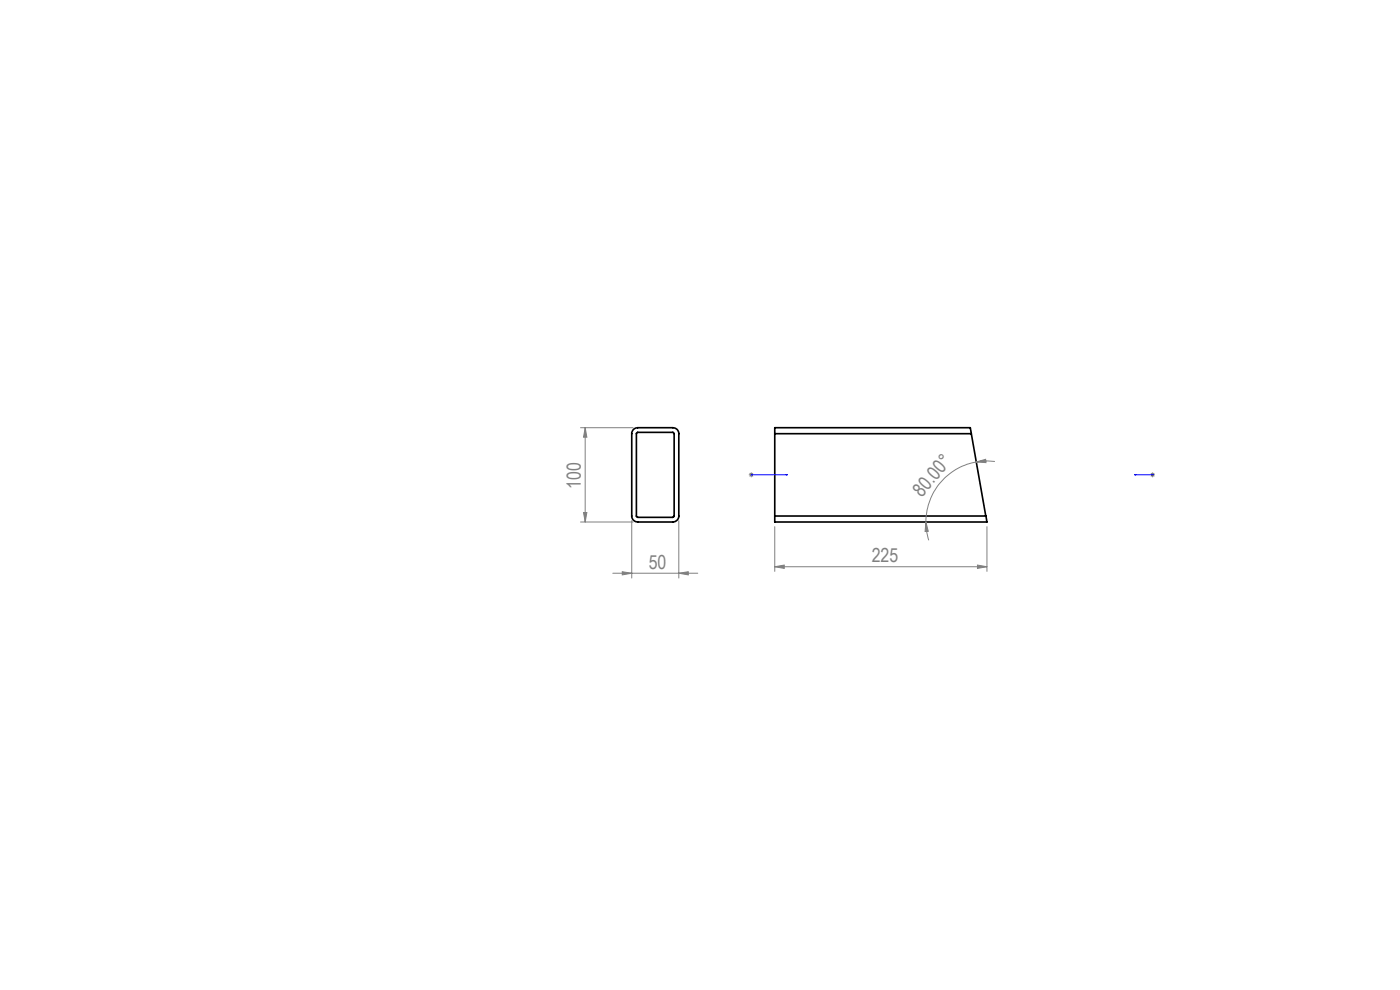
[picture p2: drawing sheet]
<svg xmlns="http://www.w3.org/2000/svg" width="297mm" height="210mm" viewBox="0 0 297 210" stroke-linecap="round" stroke-linejoin="round" font-family="sans-serif">
<defs><g id="words">
<g font-size="4.1" fill="#808080">
<text x="123.2" y="103.8" transform="rotate(-90 123.2 103.8)">100</text>
<text x="195.5" y="105.6" transform="rotate(-50 195.5 105.6)">80.00°</text>
<text x="184.9" y="119.3">225</text>
<text x="137.6" y="120.7">50</text>
</g>
</g></defs>
<path d="M134.5 91l.8-.3h7.4a1.25 1.25 0 0 1 1.3 1.3v17.5a1.25 1.25 0 0 1-1.3 1.2h-7.4a1.32 1.32 0 0 1-1.3-1.2v-17.7zM135 91.9l.2-.2h7.6l.2 .3v17.5l-.2 .2h-7.5l-.3-.2zM164.4 92v-1.3h41.4l.3 1.3M164.4 92h41.7M164.4 92v17.5M206.1 92l3 17.5M164.4 109.5v1.2h45l-.3-1.2M164.4 109.5h44.7" fill="none" stroke="#000" stroke-width=".35"/>
<path d="M159.3 100.7h.2zM159.4 100.7h.1M159.4 100.7h7.7M167.1 100.7h-.4h.4M240.7 100.7h.4h-.4M240.7 100.7h3.8M244.4 100.7h.2zM244.5 100.7h.1" fill="none" stroke="#00f" stroke-width=".21"/>
<g fill="none" stroke="#808080" stroke-width=".21">
<path d="M123.2 90.7h11.1M124.1 90.7l.4 2h-.7zM124.1 90.7v20M207.1 98l2-.6 .1 .7zM207.1 98a13 13 0 0 0-10.7 12.7M211.1 97.9l-2-.1-2 .2M123.2 110.7h11.1M123.8 108.7h.7l-.4 2zM134 110.4v12.2M144 110.4v12.2M158.9 100.7h1M159 100.4l.7 .7"/>
<path d="M159.4 100.2v1M159.7 100.4l-.7 .7M164.4 111.7v9.5M196.4 110.7l.5 2h-.6zM196.4 110.7a12 12 0 0 0 .6 3.9M207.4 119.9l2 .3-2 .4zM209.4 111.7v9.5M244 100.7h1M244.2 100.4l.7 .7M244.5 100.2v1M244.9 100.4l-.7 .7M130 121.6h18"/>
<path d="M132 121.3l2 .3-2 .3zM144 121.6l2-.3v.6zM164.4 120.2l2-.3v.7zM164.4 120.2h45"/>
</g>
<g fill="#00f">
<path d="M159.3 100.7h.2zM166.7 100.7h.4z"/>
<path d="M240.7 100.7h.4zM244.4 100.7h.2z"/>
</g>
<g fill="#808080">
<path d="M207.4 119.9l2 .3-2 .4zM164.4 120.2l2-.3v.7z"/>
<path d="M144 121.6l2-.3v.6zM132 121.3l2 .3-2 .3z"/>
<path d="M207.1 98l2-.6 .1 .7zM196.4 110.7l.5 2h-.6z"/>
<path d="M123.8 108.7h.7l-.4 2zM124.1 90.7l.4 2h-.7z"/>
</g>
<use href="#words"/>
</svg>
